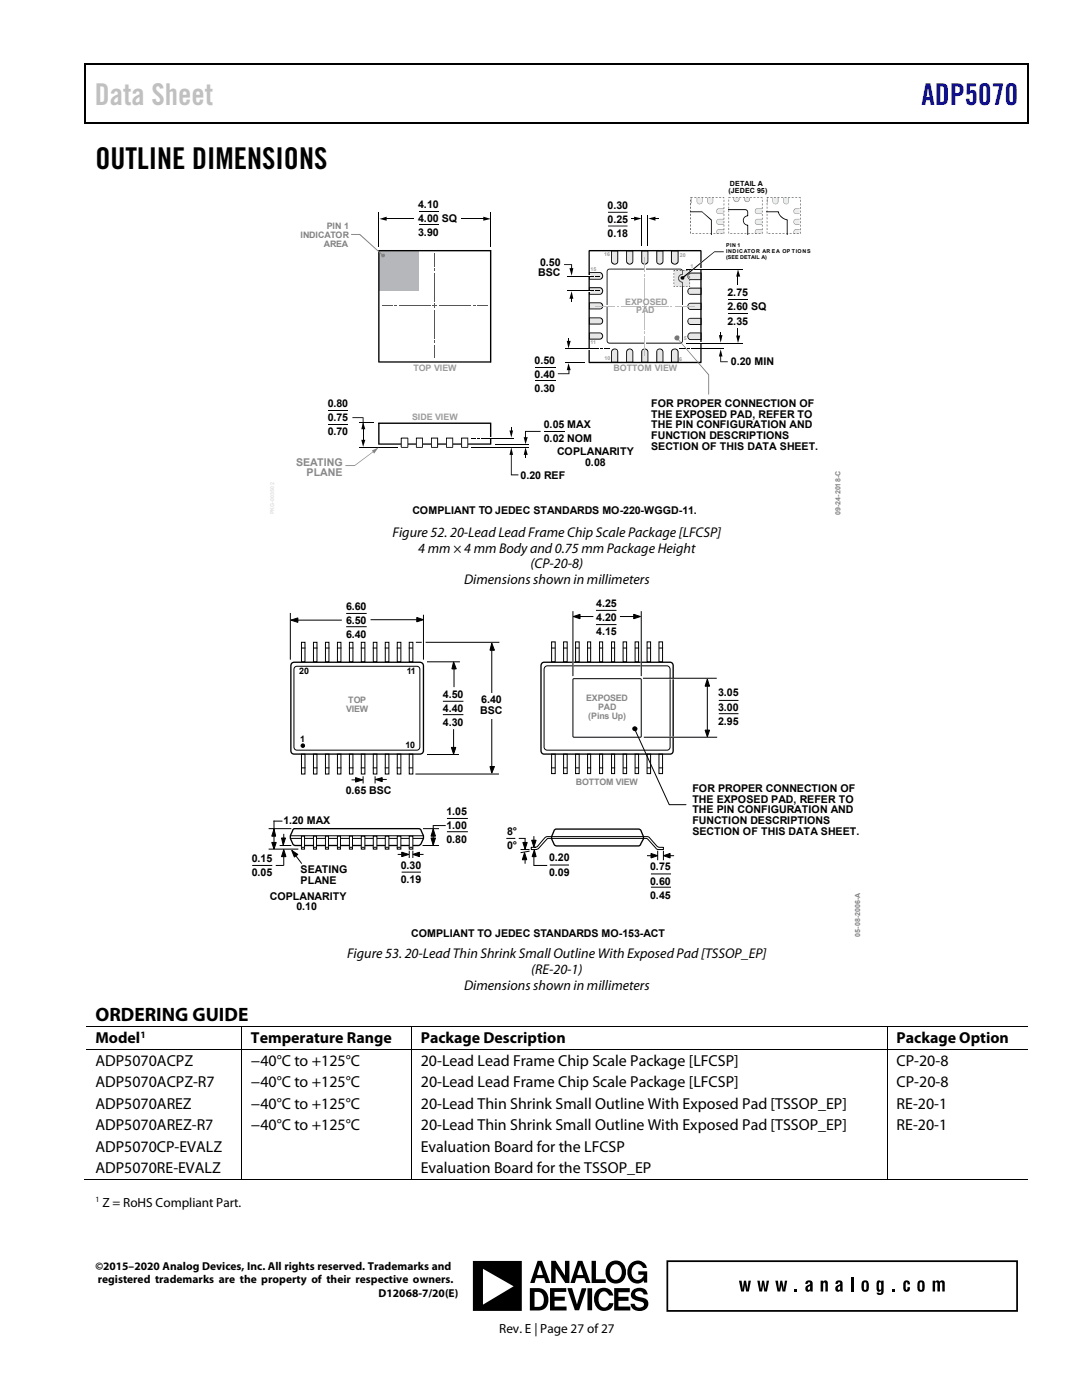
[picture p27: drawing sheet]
<svg xmlns="http://www.w3.org/2000/svg" width="216mm" height="279mm" viewBox="0 0 216 279" stroke-linecap="round" stroke-linejoin="round" font-family="sans-serif">
<defs><g id="words">
<text font-size="6" fill="#c0c0c0" x="18.9" y="21">Data Sheet</text>
<text font-size="6" fill="#00f" x="183.9" y="21">ADP5070</text>
<text font-size="6" x="19" y="33.6">OUTLINE DIMENSIONS</text>
<text font-size="3.9" x="19" y="203.9">ORDERING GUIDE</text>
<g font-size="3.2">
<text x="19" y="208.2">Model</text>
<text x="50.1" y="208.2">Temperature Range</text>
<text x="84" y="208.2">Package Description</text>
<text x="178.9" y="208.2">Package Option</text>
<text x="19" y="212.7">ADP5070ACPZ</text>
<text x="50.1" y="212.7">−40°C to +125°C</text>
<text x="84" y="212.7">20-Lead Lead Frame Chip Scale Package [LFCSP]</text>
<text x="178.9" y="212.7">CP-20-8</text>
<text x="19" y="217">ADP5070ACPZ-R7</text>
<text x="19" y="221.3">ADP5070AREZ</text>
<text x="50.1" y="217">−40°C to +125°C</text>
<text x="50.1" y="221.3">−40°C to +125°C</text>
<text x="84" y="217">20-Lead Lead Frame Chip Scale Package [LFCSP]</text>
<text x="84" y="221.3">20-Lead Thin Shrink Small Outline With Exposed Pad [TSSOP_EP]</text>
<text x="178.9" y="217">CP-20-8</text>
<text x="178.9" y="221.3">RE-20-1</text>
<text x="19" y="225.6">ADP5070AREZ-R7</text>
<text x="50.1" y="225.6">−40°C to +125°C</text>
<text x="84" y="225.6">20-Lead Thin Shrink Small Outline With Exposed Pad [TSSOP_EP]</text>
<text x="178.9" y="225.6">RE-20-1</text>
<text x="19" y="229.9">ADP5070CP-EVALZ</text>
<text x="84" y="229.9">Evaluation Board for the LFCSP</text>
<text x="19" y="234.2">ADP5070RE-EVALZ</text>
<text x="83.9" y="234.2">Evaluation Board for the TSSOP_EP</text>
</g>
<g font-size="2.8">
<text x="78.3" y="107.1">Figure 52. 20-Lead Lead Frame Chip Scale Package [LFCSP]</text>
<text x="83.4" y="110.3">4 mm × 4 mm Body and 0.75 mm Package Height</text>
<text x="105.9" y="113.4">(CP-20-8)</text>
<text x="92.6" y="116.6">Dimensions shown in millimeters</text>
<text x="69.3" y="191.2">Figure 53. 20-Lead Thin Shrink Small Outline With Exposed Pad [TSSOP_EP]</text>
<text x="92.6" y="197.6">Dimensions shown in millimeters</text>
<text x="106" y="194.4">(RE-20-1)</text>
</g>
<g font-size="2.6">
<text x="20.4" y="240.8">Z = RoHS Compliant Part.</text>
<text x="99.6" y="266">Rev. E | Page 27 of 27</text>
</g>
<g font-size="2.3">
<text x="19" y="253.5">©2015–2020 Analog Devices, Inc. All rights reserved. Trademarks and</text>
<text x="19.5" y="256.1">registered trademarks are the property of their respective owners.</text>
<text x="75.5" y="258.8">D12068-7/20(E)</text>
</g>
<g font-size="2.1">
<text x="83.4" y="41.4">4.10</text>
<text x="121.2" y="41.6">0.30</text>
<text x="83.4" y="44.3">4.00 SQ</text>
<text x="83.4" y="47.1">3.90</text>
<text x="121.2" y="44.5">0.25</text>
<text x="121.2" y="47.3">0.18</text>
<text x="107.8" y="53">0.50</text>
<text x="107.4" y="55.2">BSC</text>
<text x="145.2" y="59.1">2.75</text>
<text x="145.2" y="62">2.60 SQ</text>
<text x="145.2" y="64.8">2.35</text>
<text x="106.7" y="72.6">0.50</text>
<text x="106.7" y="75.4">0.40</text>
<text x="145.9" y="72.8">0.20 MIN</text>
<text x="65.4" y="81.2">0.80</text>
<text x="106.7" y="78.2">0.30</text>
<text x="129.9" y="81.2">FOR PROPER CONNECTION OF</text>
<text x="129.9" y="83.4">THE EXPOSED PAD, REFER TO</text>
<text x="65.4" y="84.1">0.75</text>
<text x="65.4" y="86.9">0.70</text>
<text x="108.5" y="85.4">0.05 MAX</text>
<text x="108.5" y="88.3">0.02 NOM</text>
<text x="129.9" y="85.5">THE PIN CONFIGURATION AND</text>
<text x="129.9" y="87.6">FUNCTION DESCRIPTIONS</text>
<text x="129.9" y="89.7">SECTION OF THIS DATA SHEET.</text>
<text x="103.9" y="95.5">0.20 REF</text>
<text x="111.2" y="90.8">COPLANARITY</text>
<text x="116.8" y="92.9">0.08</text>
<text x="82.3" y="102.6">COMPLIANT TO JEDEC STANDARDS MO-220-WGGD-11.</text>
<text x="69" y="121.7">6.60</text>
<text x="69" y="124.5">6.50</text>
<text x="119" y="121.1">4.25</text>
<text x="119" y="124">4.20</text>
<text x="69" y="127.4">6.40</text>
<text x="119" y="126.8">4.15</text>
<text x="88.4" y="139.3">4.50</text>
<text x="88.4" y="142.1">4.40</text>
<text x="95.8" y="142.5">BSC</text>
<text x="96" y="140.3">6.40</text>
<text x="143.3" y="139">3.05</text>
<text x="143.3" y="141.8">3.00</text>
<text x="88.4" y="144.9">4.30</text>
<text x="143.3" y="144.6">2.95</text>
<text x="69" y="158.4">0.65 BSC</text>
<text x="138.2" y="158.1">FOR PROPER CONNECTION OF</text>
<text x="138.2" y="160.2">THE EXPOSED PAD, REFER TO</text>
<text x="56.5" y="164.4">1.20 MAX</text>
<text x="89.1" y="162.6">1.05</text>
<text x="89.1" y="165.4">1.00</text>
<text x="101.2" y="166.7">8°</text>
<text x="138.2" y="162.3">THE PIN CONFIGURATION AND</text>
<text x="138.2" y="164.4">FUNCTION DESCRIPTIONS</text>
<text x="138.2" y="166.6">SECTION OF THIS DATA SHEET.</text>
<text x="50.2" y="172.1">0.15</text>
<text x="80" y="173.4">0.30</text>
<text x="89.1" y="168.2">0.80</text>
<text x="101.2" y="169.5">0°</text>
<text x="109.6" y="171.9">0.20</text>
<text x="129.8" y="173.7">0.75</text>
<text x="50.2" y="174.9">0.05</text>
<text x="53.8" y="179.6">COPLANARITY</text>
<text x="60" y="174.3">SEATING</text>
<text x="60" y="176.4">PLANE</text>
<text x="80" y="176.2">0.19</text>
<text x="109.6" y="174.7">0.09</text>
<text x="129.8" y="176.6">0.60</text>
<text x="129.8" y="179.4">0.45</text>
<text x="59.1" y="181.7">0.10</text>
<text x="82" y="187">COMPLIANT TO JEDEC STANDARDS MO-153-ACT</text>
</g>
<g font-size="2.1" fill="#86888b">
<text x="59.1" y="93">SEATING</text>
<text x="61.2" y="95.1">PLANE</text>
</g>
<text font-size="1.9" x="28" y="207.2">1</text>
<g font-size="1.8" fill="#808385">
<text x="60" y="47.6">INDICATOR</text>
<text x="65.2" y="45.8">PIN 1</text>
<text x="64.6" y="49.3">AREA</text>
</g>
<g font-size="1.8" fill="#9a9c9e">
<text x="124.8" y="60.9">EXPOSED</text>
<text x="127" y="62.4">PAD</text>
<text x="82.5" y="74">TOP VIEW</text>
<text x="122.4" y="74.1">BOTTOM VIEW</text>
<text x="82.2" y="83.8">SIDE VIEW</text>
</g>
<g font-size="1.8">
<text x="59.7" y="134.6">20</text>
<text x="81.2" y="134.5">11</text>
<text x="59.9" y="148.1">1</text>
<text x="80.9" y="149.3">10</text>
</g>
<g font-size="1.8" fill="#888">
<text x="69.1" y="142.1">VIEW</text>
<text x="69.5" y="140.3">TOP</text>
<text x="117" y="140">EXPOSED</text>
<text x="117.4" y="143.5">(Pins Up)</text>
<text x="119.4" y="141.7">PAD</text>
<text x="114.9" y="156.6">BOTTOM VIEW</text>
</g>
<text font-size="1.6" x="19" y="239.9">1</text>
<g font-size="1.4">
<text x="145.4" y="38.6">(JEDEC 95)</text>
<text x="145.6" y="37.2">DETAIL A</text>
</g>
<g font-size="1.4" fill="#808385">
<text x="167.7" y="102.7" transform="rotate(-90 167.7 102.7)">09-24-2018-C</text>
<text x="171.6" y="186.9" transform="rotate(-90 171.6 186.9)">05-08-2006-A</text>
</g>
<g font-size="1.1" fill="#9a9c9e">
<text x="120.5" y="51.1">16</text>
<text x="135.6" y="51.2">20</text>
<text x="137.8" y="53.4">1</text>
<text x="117.8" y="54.2">15</text>
<text x="117.8" y="68.7">11</text>
<text x="120.6" y="71.9">10</text>
<text x="136.5" y="67.9">5</text>
<text x="135.5" y="72.1">6</text>
</g>
<g font-size="1.1">
<text x="144.9" y="49.2">PIN 1</text>
<text x="144.9" y="50.5">INDICATOR AR EA OP TIONS</text>
<text x="144.9" y="51.7">(SEE DETAIL A)</text>
</g>
</g></defs>
<g fill="#000">
<path d="M16.9 12.7h.2v1h-.2zM205.1 12.7h.2v1h-.2zM205.1 12.7h.2v.3h-.2zM82.3 24.4h.2v.3h-.2zM205.1 24.4h.2v.3h-.2zM121.1 53.9l.5-.3h14.1a.83 .83 0 0 1 .5 1.2 .7 .7 0 0 0-.7 .8h-.1a.64 .64 0 0 1 .8-.8l-.1-.8-.4-.2h-14.3l-.2 .3 .1 14.1 .3 .2 14.3-.1 .2-.3 .1-11.6a.79 .79 0 0 1-.9-.8h.2a.84 .84 0 0 0 .7 .7l.1 11.7a.82 .82 0 0 1-1.1 .6h-13.6l-.5-.3z"/>
<path d="M121.3 42.3v.2h3.9v-.2zM121.3 45v.2h3.9v-.2z"/>
</g>
<path d="M16.9 12.8h188.2M17 13.7v11M205.2 13.7v11M205.1 24.5h-188.2" fill="none" stroke="#000" stroke-width=".25"/>
<path d="M106.8 73.3h4.1M106.8 76h4.1" fill="none" stroke="#000" stroke-width=".2"/>
<path d="M75.7 50.1h8v7.9h-8z" fill="#b5b7b9"/>
<g fill="none" stroke="#000" stroke-width=".2">
<path d="M75.5 42.4v6.9M83.6 42.2h4M83.6 44.8h4M97.9 42.4v6.9M145.3 59.8h4M112.8 72.3h4M145.3 62.5h4M65.6 81.9h3.8M65.6 84.8h3.8M71.6 89.3h7.7M94 89.3h11.5M98.8 88.7h6.7"/>
<path d="M108.6 86.1h4"/>
</g>
<g fill="#000">
<path d="M113.6 53.5h.8l-.3 1.5zM112.5 52.7h1.7v1.1h-.2v-.9h-1.5zM114.1 58.1l.3 1.5h-.8zM113.1 68h.8l-.5 1.6zM113.3 67.4h.2v.9h-.2zM111.3 74.5h2.1v-.9h.2v1.1h-2.3zM113.4 72.5l.5 1.4h-.8zM114 59.4h.2v.8h-.2zM75.5 84.3h22.4l.1 .1v4.3l-22.5 .1v-4.4v.2v-.2h.2v4.1h22.1v-3.9h-22.3zM101.7 85.9h.7l-.4 1.4zM101.9 85.2h.2v1.1h-.2zM102 89.3l.4 1.5h-.7z"/>
<path d="M101.9 90.5h.2v4.2h1.3v.2h-1.5zM104.5 87.2h.8l-.4 1.5zM104.8 90.4h.1v.9h-.1zM104.9 89.3l.4 1.5h-.8zM104.8 86h3.1v.2h-3v1.3h-.1z"/>
</g>
<g fill="#010101">
<path d="M147.2 54.9h.1v2h-.1z"/>
<path d="M147.3 53.8l.4 1.4h-.8z"/>
<path d="M147.2 65.5h.1v1.7h-.1z"/>
<path d="M146.9 67h.8l-.4 1.5z"/>
</g>
<path d="M72.1 87.8h.8l-.4 1.4zM70.3 83.3h2.2v2.2h-.1v-2.1h-2.1zM72.5 84.2l.4 1.5h-.8z" fill="#000"/>
<path d="M72.5 85.4v2.7" fill="none" stroke="#000" stroke-width=".2"/>
<path d="M92 43.7h4.7" fill="none" stroke="#010101" stroke-width=".2"/>
<path d="M96.4 43.2l1.5 .5-1.5 .3z" fill="#010101"/>
<path d="M76.9 43.7h5.6" fill="none" stroke="#010101" stroke-width=".2"/>
<path d="M75.7 43.7l1.5-.5v.8z" fill="#010101"/>
<path d="M75.5 50l22.5-.1v22.4l-.1-.2v.2h-.1v-22.1h-22.1v21.9h22.2l.1 .3h-22.5z" fill="#000"/>
<path d="M128.6 62.2h.2v.4h-.2z" fill="#fff"/>
<path d="M128 42.9v6.2M129.3 42.9v6.2" fill="none" stroke="#000" stroke-width=".2"/>
<path d="M125.8 43.5h1v.2h-1zM126.5 43.2l1.5 .4-1.5 .4zM130.5 43.5h1v.2h-1zM129.4 43.6l1.4-.4v.8z" fill="#000"/>
<g fill="#58595b">
<path d="M86.7 60.5l.1 .9z"/>
<path d="M86.3 61h.9z"/>
<path d="M86.7 67.9l.1 .6z"/>
</g>
<path d="M86.7 68.9v2.6" fill="none" stroke="#58595b" stroke-width=".2"/>
<path d="M86.7 53.6l.1 .5z" fill="#58595b"/>
<path d="M86.7 50.5v2.7M79.6 61h6.4" fill="none" stroke="#58595b" stroke-width=".2"/>
<path d="M78.7 61h.5z" fill="#58595b"/>
<path d="M76.3 61h2M87.7 61h6.3" fill="none" stroke="#58595b" stroke-width=".2"/>
<path d="M94.4 61h.4z" fill="#58595b"/>
<path d="M86.7 54.5v5.7M86.7 61.9v5.7M95.3 61h2" fill="none" stroke="#58595b" stroke-width=".2"/>
<g fill="#fff">
<path d="M128.5 68.2h.3v.5h-.3z"/>
<path d="M120.9 61h.5v.2h-.5z"/>
<path d="M135.9 61h.6v.2h-.6z"/>
</g>
<path d="M71.6 84.4h3" fill="none" stroke="#000" stroke-width=".2"/>
<path d="M97.6 87.2h.5v.3h-.5z" fill="#fff"/>
<path d="M96.1 87.4h6.5" fill="none" stroke="#000" stroke-width=".2"/>
<path d="M94 87.3h.9v.2h-.9zM95.3 87.3h.5v.2h-.5z" fill="#000"/>
<path d="M139.6 69.6h.4v.2h-.4z" fill="#fff"/>
<path d="M138 69.6h6.4" fill="none" stroke="#000" stroke-width=".2"/>
<path d="M135.6 69.6h1.2v.1h-1.2zM137.2 69.6h.5v.1h-.5zM143.4 66.9h.8l-.4 1.5zM143.7 66.3h.2v.9h-.2zM143.8 69.7l.4 1.4h-.8zM143.7 70.9h.2v1.2h1.3v.2h-1.5z" fill="#000"/>
<path d="M122.2 69.8a.63 .63 0 0 1 .7-.1 .63 .63 0 0 1 .4 .6v2h-1.3v-2z" fill="#e6e7e8"/>
<path d="M122.2 69.7a.63 .63 0 0 1 .7-.2 .63 .63 0 0 1 .4 .8h-.1a.58 .58 0 0 0-.8-.5 .58 .58 0 0 0-.3 .9v1.5h1.1v-1.9h.2v2.1h-1.5v-2.1z" fill="#000"/>
<path d="M125.2 69.8a.63 .63 0 0 1 .7-.1 .63 .63 0 0 1 .4 .6v2h-1.3v-2z" fill="#e6e7e8"/>
<path d="M125.2 69.7a.63 .63 0 0 1 .7-.1 .63 .63 0 0 1 .4 .7 .63 .63 0 0 0-.9-.5 .63 .63 0 0 0-.3 .9v1.5h1.1v-1.9h.2v2.1h-1.5v-2.1z" fill="#000"/>
<path d="M128.2 69.8a.63 .63 0 0 1 .7-.1 .63 .63 0 0 1 .4 .6v2h-1.3v-2z" fill="#e6e7e8"/>
<path d="M128.1 69.7a.65 .65 0 0 1 .8-.1 .65 .65 0 0 1 .4 .7 .62 .62 0 0 0-.8-.5 .62 .62 0 0 0-.4 .9v1.5h1.1v-1.9h.2v2.1h-1.4v-2.1z" fill="#000"/>
<path d="M131.2 69.8a.62 .62 0 0 1 .7-.1 .62 .62 0 0 1 .4 .6v2h-1.2v-2z" fill="#e6e7e8"/>
<path d="M131.2 69.7a.65 .65 0 0 1 .7-.2 .65 .65 0 0 1 .4 .8 .62 .62 0 0 0-.8-.5 .62 .62 0 0 0-.4 .9v1.5h1.1v-1.9h.2v2.1h-1.4v-2.1z" fill="#000"/>
<path d="M134.2 69.8a.64 .64 0 0 1 .7-.1 .64 .64 0 0 1 .4 .6v2h-1.3v-2z" fill="#e6e7e8"/>
<path d="M134.1 69.7a.77 .77 0 0 1 .8-.1 .77 .77 0 0 1 .5 .7h-.1a.65 .65 0 0 0-.9-.5 .65 .65 0 0 0-.3 .9v1.5h1.1v-1.9h.2v2.1h-1.5v-2.1z" fill="#000"/>
<path d="M122 50.1h1.3v2.1a.63 .63 0 0 1-.6 .5 .63 .63 0 0 1-.7-.5z" fill="#e6e7e8"/>
<path d="M121.9 50h1.5v2.2h-.2v-2h-1.1v2a.55 .55 0 0 0 .5 .4 .55 .55 0 0 0 .6-.4h.2a.75 .75 0 0 1-1 .6 .75 .75 0 0 1-.5-1.1z" fill="#000"/>
<path d="M125 50.1h1.3v2.1a.63 .63 0 0 1-.6 .5 .63 .63 0 0 1-.7-.5z" fill="#e6e7e8"/>
<path d="M124.9 50h1.5v2.2h-.2v-2h-1.1v2a.61 .61 0 0 0 .6 .4 .61 .61 0 0 0 .6-.4h.1a.75 .75 0 0 1-1 .6 .75 .75 0 0 1-.5-1.1z" fill="#000"/>
<path d="M128 50.1h1.3v2.1a.63 .63 0 0 1-.6 .5 .63 .63 0 0 1-.7-.5z" fill="#e6e7e8"/>
<path d="M128 50h1.4v2.2h-.2v-2h-1.1v2a.59 .59 0 0 0 .6 .4 .59 .59 0 0 0 .6-.4h.1a.76 .76 0 0 1-1 .6 .76 .76 0 0 1-.4-1.1z" fill="#000"/>
<path d="M131.1 50.1h1.2v2.1a.62 .62 0 0 1-.6 .5 .62 .62 0 0 1-.6-.5z" fill="#e6e7e8"/>
<path d="M131 50h1.4v2.2h-.2v-2h-1.1v2a.59 .59 0 0 0 .6 .4 .59 .59 0 0 0 .6-.4h.1a.76 .76 0 0 1-1 .6 .76 .76 0 0 1-.4-1.1z" fill="#000"/>
<path d="M134 50.1h1.3v2.1a.67 .67 0 0 1-.7 .5 .67 .67 0 0 1-.6-.5z" fill="#e6e7e8"/>
<path d="M133.9 50h1.5v2.2h-.2v-2h-1.1v2a.65 .65 0 0 0 .6 .4 .65 .65 0 0 0 .6-.4h.1a.8 .8 0 0 1-1 .6 .8 .8 0 0 1-.5-1.1z" fill="#000"/>
<path d="M117.6 66.4h2.1a.63 .63 0 0 1 .5 .7 .63 .63 0 0 1-.5 .6h-2.1z" fill="#e6e7e8"/>
<path d="M117.5 66.4h2.2v.1h-2v1.1h2a.6 .6 0 0 0 .4-.6 .6 .6 0 0 0-.4-.6 .76 .76 0 0 1 .6 .9 .76 .76 0 0 1-1.1 .5h-1.7z" fill="#000"/>
<path d="M117.6 63.4h2.1a.62 .62 0 0 1 .5 .7 .62 .62 0 0 1-.5 .6h-2.1z" fill="#e6e7e8"/>
<path d="M117.5 63.4h2.2v.1h-2v1.1h2a.59 .59 0 0 0 .5-.6 .59 .59 0 0 0-.5-.6 .76 .76 0 0 1 .6 .9 .76 .76 0 0 1-1.1 .5h-1.7z" fill="#000"/>
<path d="M117.6 60.4h2.1a.62 .62 0 0 1 .5 .6 .62 .62 0 0 1-.5 .7h-2.1z" fill="#e6e7e8"/>
<path d="M117.5 60.3h2.2v.2h-2v1.1h2a.59 .59 0 0 0 .5-.6 .59 .59 0 0 0-.5-.6 .66 .66 0 0 1 .7 .7 .66 .66 0 0 1-.7 .6h-2.2z" fill="#000"/>
<path d="M117.6 57.4h2.1a.68 .68 0 0 1 .5 .7 .68 .68 0 0 1-.5 .6h-2.1z" fill="#e6e7e8"/>
<path d="M117.5 57.3h2.2v.2h-2v1.2h2a.66 .66 0 0 0 .5-.7 .66 .66 0 0 0-.5-.6v-.1a.79 .79 0 0 1 .6 1 .79 .79 0 0 1-1.1 .5h-1.7z" fill="#000"/>
<path d="M117.6 54.4h2.1a.69 .69 0 0 1 .5 .7 .69 .69 0 0 1-.5 .6h-2.1z" fill="#e6e7e8"/>
<path d="M117.5 54.3h2.2v.2h-2v1.1h2a.67 .67 0 0 0 .4-.6 .67 .67 0 0 0-.4-.6v-.1a.79 .79 0 0 1 .6 1 .79 .79 0 0 1-1.1 .5h-1.7z" fill="#000"/>
<path d="M137.4 66.7l.4-.3h2.1v1.4h-2.1a.67 .67 0 0 1-.4-1.1z" fill="#e6e7e8"/>
<path d="M137.3 66.6l.5-.2a.66 .66 0 0 0-.4 .9 .66 .66 0 0 0 .8 .4h1.6v-1.2h-2v-.1h2.2v1.5h-2.2a.77 .77 0 0 1-.5-1.3z" fill="#000"/>
<path d="M137.4 63.7l.4-.2h2.1v1.3h-2.1a.65 .65 0 0 1-.4-1.1z" fill="#e6e7e8"/>
<path d="M137.3 63.6l.5-.1a.61 .61 0 0 0-.4 .8 .61 .61 0 0 0 .8 .4h1.6v-1.1h-2v-.2h2.2v1.5h-2.2a.75 .75 0 0 1-.5-1.3z" fill="#000"/>
<path d="M137.4 60.7l.4-.2h2.1v1.2h-2.1a.64 .64 0 0 1-.4-1z" fill="#e6e7e8"/>
<path d="M137.3 60.6l.5-.1a.62 .62 0 0 0-.4 .8 .62 .62 0 0 0 .8 .4h1.6v-1.1h-2v-.2h2.2v1.4h-2.2a.73 .73 0 0 1-.5-1.2z" fill="#000"/>
<path d="M137.4 57.7l.4-.2h2.1v1.2h-2.1a.64 .64 0 0 1-.4-1z" fill="#e6e7e8"/>
<path d="M137.3 57.6l.5-.2v.1a.64 .64 0 0 0-.5 .5 .64 .64 0 0 0 .3 .6l2.2 .1v-1.1h-2v-.2h2.2v1.4h-2.2a.71 .71 0 0 1-.6-.4 .71 .71 0 0 1 .1-.8z" fill="#000"/>
<path d="M137.4 54.7l.4-.2h2.1v1.3h-2.1a.73 .73 0 0 1-.4-1.1z" fill="#e6e7e8"/>
<path d="M137.3 54.6l.5-.1a.66 .66 0 0 0-.4 .8 .66 .66 0 0 0 .8 .4h1.6v-1.1h-2v-.2h2.2v1.5h-2.2a.78 .78 0 0 1-.5-1.3z" fill="#000"/>
<path d="M80.1 87.4h1.3v1.9h-1.3z" fill="#fff"/>
<path d="M80 87.4h1.5l-.1 2-1.4-.1v-1.9l.1 .1 .1-.1v1.8h1.1v-1.7z" fill="#000"/>
<path d="M83.1 87.4h1.2v1.9h-1.2z" fill="#fff"/>
<path d="M83 87.3h1.4l-.1 2.1-1.3-.1v-1.9l.1 .1 .1-.1v1.8h1v-1.7h-1.1z" fill="#000"/>
<path d="M86.1 87.4h1.2v1.9h-1.2z" fill="#fff"/>
<path d="M86 87.3h1.4l-.1 2.1-1.3-.1v-1.9l.1 .1 .1-.1v1.8h1v-1.7h-1.1z" fill="#000"/>
<path d="M89.1 87.4h1.2v1.9h-1.2z" fill="#fff"/>
<path d="M89 87.3h1.4l-.1 2.1-1.3-.1v-1.9l.1 .1 .1-.1v1.8h1.1v-1.7h-1.2z" fill="#000"/>
<path d="M92.1 87.4h1.2v1.9h-1.2z" fill="#fff"/>
<path d="M117.4 50h22.6v22.4h-.2v-.2l-.1 .2v-22.2h-22v22h22.1v.2h.2l-.1 .1h-22.4zM92 87.3h1.4l-.1 2.1-1.3-.1v-1.9l.1 .1 .1-.1v1.8h1.1v-1.7h-1.2z" fill="#000"/>
<path d="M117.3 54.9h.5v.3h-.5z" fill="#fff"/>
<path d="M118 55h.5v.2h-.5zM118.7 55h1v.2h-1z" fill="#000"/>
<path d="M113.3 55.1h4.6" fill="none" stroke="#000" stroke-width=".2"/>
<path d="M117.3 58h.5v.2h-.5z" fill="#fff"/>
<path d="M118 58h.5v.1h-.5zM118.7 58h1v.1h-1z" fill="#000"/>
<path d="M113.3 58h4.6" fill="none" stroke="#000" stroke-width=".2"/>
<path d="M117.2 69.6h.6v.2h-.6z" fill="#fff"/>
<path d="M112.8 69.6h6.7" fill="none" stroke="#000" stroke-width=".2"/>
<path d="M119.7 69.6h.5v.1h-.5zM120.6 69.6h1.2v.1h-1.2z" fill="#000"/>
<g fill="#fff">
<path d="M136.7 53.7h3.7z"/>
<path d="M136.7 53.6h3.7v.3h-3.7z"/>
</g>
<path d="M137 53.7h11.2" fill="none" stroke="#000" stroke-width=".2"/>
<g fill="#fff">
<path d="M136.7 68.5h3.7z"/>
<path d="M136.7 68.3h3.7v.3h-3.7z"/>
</g>
<path d="M137 68.5h11.2" fill="none" stroke="#000" stroke-width=".2"/>
<path d="M128.5 53.5h.3v.5h-.3z" fill="#fff"/>
<g fill="#bcbec0">
<path d="M128.6 60.7l.1 .9z"/>
<path d="M128.2 61.1l.9 .1z"/>
<path d="M128.6 66.2l.1 .4z"/>
</g>
<path d="M128.6 51.4v2.8M124 61.2h3.8M128.6 67.1v3.8" fill="none" stroke="#bcbec0" stroke-width=".2"/>
<path d="M123.2 61.1l.3 .1z" fill="#bcbec0"/>
<path d="M118.8 61.2h3.8M129.5 61.2h3.8" fill="none" stroke="#bcbec0" stroke-width=".2"/>
<path d="M133.8 61.1l.4 .1z" fill="#bcbec0"/>
<path d="M128.6 62v3.7M134.7 61.2h3.8" fill="none" stroke="#bcbec0" stroke-width=".2"/>
<path d="M128.6 54.7l.1 .5z" fill="#bcbec0"/>
<path d="M128.6 55.6v4.5" fill="none" stroke="#bcbec0" stroke-width=".2"/>
<g fill="#808385">
<path d="M68.9 92.8h1.9l3.8-2.8 .1 .1-3.9 2.9h-1.9z"/>
<path d="M74.2 89.9l1.3-.6-.8 1.2z"/>
</g>
<path d="M134.5 54h1.5l.1 .7a.65 .65 0 0 0-.7 .9 1.11 1.11 0 0 1 .9-.9l-.1-.7h1.5v.4a.75 .75 0 0 0-.5 .7 .75 .75 0 0 0 .5 .7v1.4h-1.4l-.1-.9a.86 .86 0 0 1-.7-.7h-.1a.79 .79 0 0 0 .7 .9v.7h-1.6z" fill="#e5e6e7"/>
<path d="M135.3 55.6a.92 .92 0 0 0 .8 .8v.7h.2l-.1-.8a.83 .83 0 0 1-.7-.7zM136 54l.1 .7a.65 .65 0 0 0-.7 .9h.1a.84 .84 0 0 1 .8-.8v-.7z" fill="#616365"/>
<path d="M137.4 54.8l.3-.2v1l-.3-.2z" fill="#d8d9db"/>
<path d="M137.3 54.7l.4-.3v.2a.59 .59 0 0 0-.4 .5 .59 .59 0 0 0 .4 .6v.1a.74 .74 0 0 1-.4-1.1z" fill="#616365"/>
<g fill="#000">
<path d="M134.4 54h.3l-.2 .2zM134.4 57.1l.1-.1 .2 .2h-.3zM137.4 54h.3v.2zM137.5 57.2l.2-.2v.2h-.3z"/>
<path d="M134.4 54.5l.1 .3zM134.4 55.1l.1 .4zM134.4 55.7l.1 .4zM134.4 56.3l.1 .4z"/>
<path d="M135 57.2h.3zM135.6 57.2h.4zM136.2 57.2h.4zM136.8 57.2h.4z"/>
<path d="M136.8 54l.1 .1 .3-.1zM136.2 54l.1 .1 .3-.1zM135.6 54l.1 .1 .3-.1zM135 54v.1h.3v-.1z"/>
<path d="M137.6 56.3l.1 .4zM137.6 55.7l.1 .4zM137.6 55.1l.1 .4zM137.6 54.5l.1 .3z"/>
</g>
<path d="M137.1 54.6l3.4-2.8 .2 .1-3.5 2.9z" fill="#fff"/>
<g fill="#000">
<path d="M136.1 55.4l6.5-5.2h1.8v.1h-1.8l-6.3 5.3z"/>
<circle cx="136.2" cy="55.5" r=".37"/>
</g>
<path d="M158.7 41.7h.9v.9h-.7a.47 .47 0 0 1-.5-.3 .47 .47 0 0 1 .3-.6z" fill="#eceded"/>
<path d="M158.6 41.7h.9a.89 .89 0 0 0-1 .2 .49 .49 0 0 0 0 .6 .49 .49 0 0 0 .6 .1l.4 .1a.93 .93 0 0 1-1.2-.5z" fill="#707275"/>
<path d="M158.7 43.8h.9v.9h-.7l-.4-.2-.1-.2z" fill="#eceded"/>
<path d="M158.6 43.8h.9a.97 .97 0 0 0-1 .2l-.1 .3 .3 .4h.9l-.1 .2a.92 .92 0 0 1-1.2-.6z" fill="#707275"/>
<path d="M158.5 46.1l.4-.3h.7v.9h-1l-.2-.3z" fill="#eceded"/>
<path d="M158.5 45.9l.4-.2h.7l-.1 .1a1 1 0 0 0-1 .3v.6a.55 .55 0 0 1 0-.8z" fill="#707275"/>
<path d="M156.4 39.4l1 .1a1.22 1.22 0 0 1-.3 1.1 .53 .53 0 0 1-.6 0 .53 .53 0 0 1-.1-.6z" fill="#eceded"/>
<path d="M156.3 39.4l.1 .1a1.05 1.05 0 0 0 .2 1.1 .5 .5 0 0 0 .6 0 .5 .5 0 0 0 .2-.6v-.5a.99 .99 0 0 1-.5 1.3l-.5-.3z" fill="#707275"/>
<path d="M154.2 39.4h1v1.1a.54 .54 0 0 1-.9 0z" fill="#eceded"/>
<path d="M154.2 39.4v.1a1.11 1.11 0 0 0 .3 1.1l.3 .1 .4-.2v-1.1l.1 .1a.99 .99 0 0 1-.5 1.3 .61 .61 0 0 1-.6-.8z" fill="#707275"/>
<path d="M153 39.4v1.1z" fill="#eceded"/>
<path d="M153.1 39.4l.1 .8-.2 .5z" fill="#707275"/>
<path d="M153 42.2l2.4 .1a2.52 2.52 0 0 0 1.8 1.6v2.9h-.2l.1-2.9a1.73 1.73 0 0 1-1.9-1.5l.1-.1-2.3 .1z" fill="#000"/>
<path d="M143.3 41.7h1.1v.9a1.34 1.34 0 0 1-1.3-.2l-.1-.2z" fill="#eceded"/>
<path d="M143.2 41.7l1.2-.1-1 .1a.51 .51 0 0 0-.4 .6 .51 .51 0 0 0 .7 .3l.7 .1a1.37 1.37 0 0 1-1.4-.3l-.1-.2z" fill="#707275"/>
<path d="M143.3 43.8h1.1v.9a1.34 1.34 0 0 1-1.3-.2l-.1-.2z" fill="#eceded"/>
<path d="M143.2 43.8h1.2a1.21 1.21 0 0 0-1.3 .2l-.1 .3 .3 .4h1.1v.2a1.32 1.32 0 0 1-1.4-.3l-.1-.3z" fill="#707275"/>
<path d="M143.1 46.1l.3-.3h1v.9h-1.2l-.2-.3z" fill="#eceded"/>
<path d="M143.1 45.9l.3-.2h1v.1a1.24 1.24 0 0 0-1.3 .3l-.1 .3 .2 .3h-.1a.54 .54 0 0 1 0-.8z" fill="#707275"/>
<path d="M141.2 39.4l1 .1a1.03 1.03 0 0 1-.3 1.1 .5 .5 0 0 1-.5 0 .5 .5 0 0 1-.2-.6z" fill="#eceded"/>
<path d="M141.1 39.4h.1v.8a.5 .5 0 0 0 .7 .5 .5 .5 0 0 0 .3-.7l.1-.5a1.13 1.13 0 0 1-.3 1.2 .6 .6 0 0 1-.7-.1 .6 .6 0 0 1-.2-.6z" fill="#707275"/>
<path d="M139.1 39.4l1 .1a1.05 1.05 0 0 1-.3 1.1 .5 .5 0 0 1-.6 0 .5 .5 0 0 1-.1-.6z" fill="#eceded"/>
<path d="M139 39.4l.1 .1a1.22 1.22 0 0 0 .2 1.1 .53 .53 0 0 0 .6 0 .53 .53 0 0 0 .2-.6l.1-.5a1.16 1.16 0 0 1-.3 1.2 .6 .6 0 0 1-.7-.1 .6 .6 0 0 1-.2-.6z" fill="#707275"/>
<path d="M137.8 39.4h.2v.3v.5l-.2 .3z" fill="#eceded"/>
<path d="M138 39.4v.8l-.2 .5 .2-.5z" fill="#707275"/>
<path d="M137.7 42.2h2.5l1.7 1.6 .1 3h-.1v-2.8l-1.8-1.6h-2.4z" fill="#000"/>
<path d="M150.9 41.7h1.1v.9a1.35 1.35 0 0 1-1.2-.2v-.5z" fill="#eceded"/>
<path d="M150.8 41.7l.4-.1 .8 .1a1.1 1.1 0 0 0-1.2 .2 .51 .51 0 0 0 0 .6 .51 .51 0 0 0 .6 .1l.6 .1a1.37 1.37 0 0 1-1.3-.3z" fill="#707275"/>
<path d="M150.9 43.8h1.1v.9a1.35 1.35 0 0 1-1.2-.2v-.5z" fill="#eceded"/>
<path d="M150.8 43.9l.4-.2 .8 .1a1.21 1.21 0 0 0-1.2 .2l-.1 .3a.5 .5 0 0 0 .7 .4h.6v.2a1.31 1.31 0 0 1-1.3-.3z" fill="#707275"/>
<path d="M150.9 45.9l1.1-.1v.9h-1.2l-.1-.3z" fill="#eceded"/>
<path d="M150.8 45.9l.4-.2h.8v.1a1.24 1.24 0 0 0-1.2 .3l-.1 .6-.1-.3z" fill="#707275"/>
<path d="M145.4 41.7h3.3a.66 .66 0 0 1 .6 .9v.5a.94 .94 0 0 0-.9 .9 .94 .94 0 0 0 .9 1v1.8h-.2l.1-1.9a.93 .93 0 0 1-1-.9 .93 .93 0 0 1 1-.9l-.1-1-.2-.1-3.5-.1z" fill="#000"/>
<path d="M148.6 39.4l1 .1a.57 .57 0 0 1-.5 .7l-.4-.2z" fill="#eaeaeb"/>
<path d="M148.5 39.4l.1 .1a.55 .55 0 0 0 .1 .6 .55 .55 0 0 0 .6 .1l.3-.4v-.4a.61 .61 0 0 1-.6 .9 .61 .61 0 0 1-.5-.9z" fill="#5c5d60"/>
<path d="M146.5 39.4l.9 .1a.57 .57 0 0 1-.4 .7l-.5-.2z" fill="#eaeaeb"/>
<path d="M146.4 39.4l.1 .1a.56 .56 0 0 0 .1 .6 .56 .56 0 0 0 .6 .1l.2-.8a.61 .61 0 0 1-.5 1 .61 .61 0 0 1-.5-1z" fill="#5c5d60"/>
<g fill="#000">
<path d="M137.8 39.4l.1 .1 .3-.2zM137.8 39.9v.3h.1v-.4zM137.8 40.6v.4h.1v-.5zM137.8 41.3v.4h.1v-.5zM137.8 42v.4h.1v-.5zM137.8 42.7v.4h.1v-.5zM137.9 43.3l-.1 .5h.1zM137.8 44.1v.4h.1v-.5zM137.9 44.7l-.1 .5h.1zM137.8 45.6v.3h.1v-.4zM137.8 46.2v.4h.1v-.4zM138 46.7l.5-.1zM138.8 46.7l.4-.1zM139.6 46.6l-.1 .1h.4zM140.2 46.7l.4-.1zM141 46.6l-.1 .1h.4zM141.6 46.7l.4-.1zM142.4 46.6l-.1 .1h.4zM143.1 46.6l-.1 .1h.4zM143.8 46.6l-.1 .1h.5zM144.4 46.2v.5zM144.4 45.6v.4zM144.4 44.9v.4zM144.4 44.1v.5zM144.4 43.4v.5zM144.4 42.7v.5zM144.4 42v.5zM144.4 41.3v.4zM144.4 40.6v.4zM144.4 39.9v.4zM144.3 39.3l-.1 .1h.2v.2l.1-.2zM143.4 39.4l.5-.1zM142.8 39.3l-.1 .1h.5zM142.1 39.3l-.1 .1h.5zM141.3 39.4l.5-.1zM140.6 39.4l.5-.1zM140 39.3l-.1 .1h.5zM139.2 39.4l.4-.1zM138.6 39.3l-.1 .1h.4z"/>
<path d="M145.4 39.3v.2l.4-.1zM145.4 39.8l.1 .4zM145.4 40.5l.1 .5zM145.4 41.2l.1 .5zM145.4 41.9l.1 .5zM145.4 42.6l.1 .5zM145.4 43.3l.1 .5zM145.4 44l.1 .5zM145.4 44.7l.1 .5zM145.4 45.5l.1 .4zM145.4 46.2l.1 .4zM145.7 46.7l.4-.1zM146.4 46.7l.4-.1zM147.1 46.7l.4-.1zM147.8 46.7l.4-.1zM148.6 46.6l-.1 .1h.4zM149.2 46.7l.4-.1zM149.9 46.7l.4-.1zM150.7 46.6l-.1 .1h.5zM151.3 46.7l.5-.1zM152 46.2v.5zM152 45.6v.4zM152 44.9v.4zM152 44.1v.5zM152 43.4v.5zM152 42.7v.5zM152 42v.5zM152 41.3v.4zM152 40.6v.4zM152 39.9v.4zM151.8 39.3l.2 .1v.2l.1-.1-.1-.2zM151.1 39.3l.4 .1zM150.3 39.3l.5 .1zM149.6 39.3l.5 .1zM148.9 39.3l.5 .1zM148.2 39.3l.5 .1zM147.5 39.3l.5 .1zM146.8 39.3l.5 .1zM146.1 39.3l.5 .1z"/>
<path d="M153 39.3v.2l.5-.1zM153 39.8l.1 .4zM153 40.5l.1 .5zM153 41.2l.1 .5zM153 41.9l.1 .5zM153 42.6l.1 .5zM153 43.3l.1 .5zM153 44l.1 .5zM153 44.7l.1 .5zM153 45.5l.1 .4zM153 46.2l.1 .4zM153.3 46.7l.4-.1zM154 46.7l.4-.1zM154.7 46.7l.4-.1zM155.4 46.7l.5-.1zM156.2 46.6l-.1 .1h.4zM156.9 46.6l-.1 .1h.5zM157.6 46.6l-.1 .1h.5zM158.3 46.6l-.1 .1h.5zM159 46.6l-.1 .1h.5zM159.7 46.2v.5zM159.7 45.6v.4zM159.7 44.9v.4zM159.7 44.1v.5zM159.7 43.4v.5zM159.7 42.7v.5zM159.7 42v.5zM159.7 41.3v.4zM159.7 40.6v.4zM159.7 39.9v.4zM159.4 39.3l.3 .1v.2v-.1v-.2zM158.7 39.3l.4 .1zM158 39.3l.4 .1zM157.3 39.3l.4 .1zM156.5 39.3l.5 .1zM155.9 39.3l.4 .1zM155.1 39.3l.5 .1zM154.4 39.3l.5 .1zM153.7 39.3l.5 .1z"/>
</g>
<g fill="#77797b">
<path d="M135 67.3l6.5 7.5v3.9h-.2v-3.9l-6.3-7.3z"/>
<circle cx="135.1" cy="67.4" r=".53"/>
</g>
<g fill="#808385">
<path d="M70.1 46.7h1.7l4.7 4.2-.2 .1-4.6-4.1h-1.6z"/>
<circle cx="76.4" cy="51" r=".39"/>
</g>
<g fill="#000" stroke="#000" stroke-width=".2">
<path d="M58 123.8l1.4-.5v.9zM83.2 123.2l1.3 .5-1.3 .4zM90.5 132.1l.5 1.4h-.8zM98.1 128.4l.6 1.4h-.9zM141.1 135.5l.5 1.4h-.9zM71 155.2l1.4 .4-1.4 .5zM74.9 155.6l1.4-.4v.8zM90.1 149.2h.9l-.5 1.3zM97.8 153h.9l-.6 1.3zM140.7 145.7h.9l-.5 1.3z"/>
<circle cx="60.4" cy="148.8" r=".35"/>
</g>
<g fill="none" stroke="#000" stroke-width=".2">
<path d="M57.9 122.4v9.2M59.2 123.8h8.9M69.2 122.4h3.9M69.2 125.1h3.9M74 123.7h9.8M83.1 128.2h1M84.5 122.8v8.8M85 128.2h14.5M85.3 132.1h6.4M88.5 140h3.9M90.6 133.1v3.9M98.1 128.9v9.3"/>
<path d="M114.4 135.5h13.5v11.6h-13.5zM141.1 137v8.9M70.3 155.6h1.4M72.5 155v1.3M74.8 155v1.3M75.7 155.6h1.4M83 154.5h16.5M85.3 150.6h6.2M88.5 142.6h3.9M90.5 145.6v4.6M98.1 143.6v9.6M53.7 169.5h5.7"/>
<path d="M53.7 165.4h4.3M55.1 172.7h1.4M55.9 168.7h2.1M56.6 166.5v1.4M56.6 170.5v2.1M58 167.3h26.4M58 166.8h26.4"/>
</g>
<path d="M58.5 165.5l.3-.1h24.6a.54 .54 0 0 1 .7 .4 1.93 1.93 0 0 1 0 2.5l-.2 .3-.5 .1h-24.7a1.99 1.99 0 0 1-.3-2.9z" fill="none" stroke="#000" stroke-width=".27"/>
<path d="M60.2 166.9h.6v2.6h-.6z" fill="#fff" stroke="#000" stroke-width=".2"/>
<path d="M60.2 169.1h.5z" fill="#fff"/>
<path d="M60.2 169.1h.5" fill="none" stroke="#000" stroke-width=".2"/>
<path d="M62.5 166.9h.7v2.6h-.7z" fill="#fff" stroke="#000" stroke-width=".2"/>
<path d="M62.5 169.1h.6z" fill="#fff"/>
<path d="M62.5 169.1h.6" fill="none" stroke="#000" stroke-width=".2"/>
<path d="M64.9 166.9h.7v2.6h-.7z" fill="#fff" stroke="#000" stroke-width=".2"/>
<path d="M64.9 169.1h.7z" fill="#fff"/>
<path d="M64.9 169.1h.7" fill="none" stroke="#000" stroke-width=".2"/>
<path d="M67.3 166.9h.6v2.6h-.6z" fill="#fff" stroke="#000" stroke-width=".2"/>
<path d="M67.3 169.1h.6z" fill="#fff"/>
<path d="M67.3 169.1h.6" fill="none" stroke="#000" stroke-width=".2"/>
<path d="M69.7 166.9h.6v2.6h-.6z" fill="#fff" stroke="#000" stroke-width=".2"/>
<path d="M69.7 169.1h.6z" fill="#fff"/>
<path d="M69.7 169.1h.6" fill="none" stroke="#000" stroke-width=".2"/>
<path d="M72.1 166.9h.7v2.6h-.7z" fill="#fff" stroke="#000" stroke-width=".2"/>
<path d="M72.1 169.1h.6z" fill="#fff"/>
<path d="M72.1 169.1h.6" fill="none" stroke="#000" stroke-width=".2"/>
<path d="M74.5 166.9h.7v2.6h-.7z" fill="#fff" stroke="#000" stroke-width=".2"/>
<path d="M74.5 169.1h.6z" fill="#fff"/>
<path d="M74.5 169.1h.6" fill="none" stroke="#000" stroke-width=".2"/>
<path d="M76.9 166.9h.7v2.6h-.7z" fill="#fff" stroke="#000" stroke-width=".2"/>
<path d="M76.9 169.1h.6z" fill="#fff"/>
<path d="M76.9 169.1h.6" fill="none" stroke="#000" stroke-width=".2"/>
<path d="M79.3 166.9h.7v2.6h-.7z" fill="#fff" stroke="#000" stroke-width=".2"/>
<path d="M79.3 169.1h.6z" fill="#fff"/>
<path d="M79.3 169.1h.6" fill="none" stroke="#000" stroke-width=".2"/>
<path d="M81.7 166.9h.7v2.6h-.7z" fill="#fff" stroke="#000" stroke-width=".2"/>
<path d="M81.7 169.1h.6z" fill="#fff"/>
<g fill="none" stroke="#000" stroke-width=".2">
<path d="M58.8 133.1l.5-.1h22.8a1.55 1.55 0 0 1 1.6 .3l.1 14.7a1.67 1.67 0 0 1-.4 1.7h-23.2a1.35 1.35 0 0 1-1.5-.4v-15.7zM60.2 128.2h.7v3.9h-.7zM60.2 129.3h.7M62.5 128.2h.7v3.9h-.7zM62.6 129.3h.6M64.9 128.2h.7v3.9h-.7zM65 129.3h.6M67.3 128.2h.7v3.9h-.7zM67.3 129.3h.7M69.7 128.2h.7v3.9h-.7zM69.7 129.3h.7M72.1 128.2h.7v3.9h-.7z"/>
<path d="M72.1 129.3h.6M74.5 128.2h.7v3.9h-.7zM74.5 129.3h.6M76.9 128.2h.7v3.9h-.7zM76.9 129.3h.6M79.3 128.2h.7v3.9h-.7zM79.3 129.3h.6M81.7 128.2h.7v3.9h-.7zM81.7 129.3h.6M108.7 133.1l.5-.2h23.4a.9 .9 0 0 1 1.1 .7v14.4a1.64 1.64 0 0 1-.4 1.7h-23.2a1.4 1.4 0 0 1-1.5-.4v-15.7zM110.1 128.1h.7v4h-.7zM110.1 129.3h.6"/>
<path d="M112.5 128.1h.7v4h-.7zM112.5 129.3h.6M114.3 122.1v12.7M114.9 128.1h.7v4h-.7zM114.9 129.3h.6M114.9 123h3.4M117.2 128.1h.7v4h-.7zM117.2 129.3h.7M119 121.8h3.9M119 124.7h3.9M119.6 128.1h.6v4h-.6zM119.6 129.3h.6"/>
<path d="M122 128.1h.6v4h-.6zM122 129.3h.6M123.8 123h3.5M124.3 128.1h.7v4h-.7zM124.4 129.3h.6M126.7 128.1h.7v4h-.7zM126.8 129.3h.6M128 122.1v12.7M128.4 135.4h14.5M129.1 128.1h.7v4h-.7zM129.2 129.3h.6M131.5 128.1h.7v4h-.7z"/>
<path d="M131.6 129.3h.6M143.5 139.8h3.8M60.2 150.5h.7v4h-.7zM60.2 153.2h.7M62.5 150.5h.7v4h-.7zM62.6 153.2h.6M64.9 150.5h.7v4h-.7zM65 153.2h.6M67.3 150.5h.7v4h-.7zM67.3 153.2h.7M69.7 150.5h.7v4h-.7zM69.7 153.2h.7"/>
<path d="M72.1 150.5h.7v4h-.7zM72.1 153.2h.6M74.5 150.5h.7v4h-.7zM74.5 153.2h.6M76.9 150.5h.7v4h-.7zM76.9 153.2h.6M79.3 150.5h.7v4h-.7zM79.3 153.2h.6M81.7 150.5h.7v4h-.7zM81.7 153.2h.6M110.1 150.5h.7v3.9h-.7zM110.1 153.2h.6"/>
<path d="M112.5 150.5h.7v3.9h-.7zM112.5 153.2h.6M114.9 150.5h.7v3.9h-.7zM114.9 153.2h.6M117.2 150.5h.7v3.9h-.7zM117.2 153.2h.7M119.6 150.5h.6v3.9h-.6zM119.6 153.2h.6M122 150.5h.6v3.9h-.6zM122 153.2h.6M124.3 150.5h.7v3.9h-.7zM124.4 153.2h.6"/>
<path d="M126.6 145.5l6.9 15.1h3.4M126.7 150.5h.7v3.9h-.7zM126.8 153.2h.6M128.6 147.1h14.4M129.1 150.5h.7v3.9h-.7zM129.2 153.2h.6M131.5 150.5h.7v3.9h-.7zM131.6 153.2h.6M143.5 142.4h3.8M50.4 172.7h3.8M56.3 163.9h-1.6v4.8M58.8 170.5l1.4 1.8"/>
<path d="M79.5 170.5h1.4M80.2 174.1h3.7M81.7 169.1h.6M81.7 169.9v1.2M82.4 169.9v1.2M83.1 170.5h1.3M84.4 168.7h3.1M84.5 165.4h3M86.4 164.8v3.9M86.5 164.8h2.3M89.3 163.3h4M89.3 166h4"/>
<path d="M101.1 167.3h1.6M103.6 167.3h1.2M104 169.5h1.6M104.8 167.4v1.2M104.8 171.1v1.2M105.6 169.9l-1.6 .3M106 169.1l1.1-.1 1.6-1.8 .5-.2h19.9l.4 .1 .8 .9a1.92 1.92 0 0 0 2 1.1l.1 .4-1.4-.1-1.8-2-.3-.1h-19.5l-1.1 1.1a2.06 2.06 0 0 1-2.3 1.1zM106.5 172.7h2.6M106.5 167v1.3M106.5 170.3v2.3M109.8 172.6h3.6M129.2 170.8h1.3"/>
<path d="M130 174.4h3.8M130 177.1h3.8M131.2 169.9v1.7M132.4 169.9v1.7M133.1 170.8h1.3M17.1 204.9h188M17.1 209.4h188M48.2 205v4.4M48.2 209.5v26M82.1 205v4.4M82.1 209.5v26M177 205v4.4"/>
<path d="M177 209.5v26M16.9 235.4h31.2M48.3 235.4h33.7M82.2 235.4h94.7M177.1 235.4h28"/>
</g>
<g fill="#000" stroke="#000" stroke-width=".2">
<path d="M114.4 123l1.3-.4v.9zM126.4 122.6l1.4 .4-1.4 .5zM54.7 165.5l.3 1.4h-.8zM54.2 168.1h.9l-.4 1.4zM56.6 169.5l.5 1.5h-.9zM56.2 167.2h.8l-.5 1.5zM58.2 169.7l1.2 .8-.7 .5zM80.2 170.1l1.4 .4-1.4 .5zM82.4 170.5l1.3-.4v.9zM86 167.2h.9l-.5 1.5zM86.4 165.5l.5 1.4h-.9zM104.7 170.2l.4 1.4h-.9z"/>
<path d="M104.3 168.1h.9l-.4 1.4zM106.6 169.6l.4 1.4h-.8zM106.1 167.7h.9l-.5 1.3zM129.9 170.3l1.3 .5-1.3 .4zM132.4 170.8l1.3-.5v.9z"/>
</g>
<path d="M58.2 132.4l.5-.2h24a1.69 1.69 0 0 1 1.7 .4l.1 16.2a1.48 1.48 0 0 1-.5 1.6l-24.5 .1a1.41 1.41 0 0 1-1.4-.4l-.1-17.2zM108.1 132.4l.5-.2h24.5a.91 .91 0 0 1 1.2 .7v15.9a1.71 1.71 0 0 1-.3 1.6l-24.1 .1a2.5 2.5 0 0 1-1.8-.2l-.2-.5v-9.2v-7.7zM110.6 165.6l.4-.1h15.4a1.38 1.38 0 0 1 1.6 .4l.4 1.1v.4l-.8 1.4h-15.5a1.49 1.49 0 0 1-2-1.3v-.5z" fill="none" stroke="#000" stroke-width=".27"/>
<path d="M114.3 131.9v1.3M128 131.9v1.3M133.4 135.4h1.4M133.4 147.1h1.4" fill="none" stroke="#fff" stroke-width=".27"/>
<g fill="#000">
<path d="M147.4 255.6h.6l.2 1.8 .2-1.8h.5l.2 1.8 .3-1.8h.4l-.4 2.1h-.5l-.2-1.4-.3 1.4h-.5zM151.1 255.6h.5l.2 1.8 .3-1.8h.4l.3 1.8 .2-1.8h.5l-.5 2.1h-.5l-.2-1.4-.2 1.4h-.6zM154.7 255.6h.5l.2 1.8 .3-1.8h.4l.3 1.8 .2-1.8h.5l-.4 2.1h-.6l-.2-1.4-.2 1.4h-.5zM158.5 257.2h.5v.5h-.5zM163.7 255.6h.6v.2a.48 .48 0 0 1 .4-.3 .48 .48 0 0 1 .4 .3l.1 1.9h-.5v-1.6l-.2-.2-.2 .2v1.6h-.6zM169.8 254.9h.5v2.8h-.5zM178.1 257.2h.5v.5h-.5zM180.4 255.7a.68 .68 0 0 1 .8-.1 .68 .68 0 0 1 .4 .7h-.5l-.1-.3h-.2v1.4h.2l.1-.5h.4a.69 .69 0 0 1-.5 .9 .69 .69 0 0 1-.8-.8l.1-1.1zM186.1 255.6h.5v.2l.3-.3 .3 .1 .3 .2a.54 .54 0 0 1 .6-.3 .54 .54 0 0 1 .4 .5v1.7h-.5v-1.6l-.2-.2-.2 .2v1.6h-.6v-1.6l-.2-.2-.2 .2v1.6h-.5z"/>
<path d="M110 251.6h.9l1.8 3v-3h.9v4.5h-.8l-1.9-3v3h-.9zM118 251.6h.9v3.7h2v.8h-2.9zM115.3 251.6h.9l1.6 4.5h-.8l-.4-1h-.9h-.7l-.3 1h-.9zM107.3 251.6h.9l1.6 4.5h-.9l-.3-1h-1h-.6l-.3 1h-.9zM121.6 252a2.13 2.13 0 0 1 2.6 0 2.13 2.13 0 0 1 .6 2.5 2.05 2.05 0 0 1-2.3 1.6 2.05 2.05 0 0 1-1.7-2.2l.4-1.4zM126 252.1a1.86 1.86 0 0 1 3.1 .9h-.8a1.16 1.16 0 0 0-1.2-.7 1.16 1.16 0 0 0-1 1 1.37 1.37 0 0 0 .3 1.7 1.37 1.37 0 0 0 1.7 0l.3-.6h-1v-.7h1.7v2.3h-.6v-.5a1.85 1.85 0 0 1-2 .6 1.85 1.85 0 0 1-1.3-1.6 2.54 2.54 0 0 1 .8-2.4zM94.4 251.7h9.7v9.9h-9.7zM113.3 257.1h.9l.9 3.2 1-3.2h.9l-1.5 4.4h-.8zM122.6 257.1h3.1v.8h-2.3v.9h2v.6v.2h-2v1.2h2.4v.7h-3.2zM109.7 257.1h3.3v.7h-2.4v1h2.1v.8h-2v1.2h2.4v.7h-3.4zM105.7 257.1h1a2.25 2.25 0 0 1 2.7 2.9 1.82 1.82 0 0 1-2 1.5h-1.7zM117.2 257.1h1v4.4h-1zM119.2 257.5a1.92 1.92 0 0 1 3.2 1.1h-.8a1.06 1.06 0 0 0-1.1-.8 1.06 1.06 0 0 0-1 .9 1.73 1.73 0 0 0 1.1 2.2 1.13 1.13 0 0 0 1-.8h.8a1.91 1.91 0 0 1-1.9 1.6 1.91 1.91 0 0 1-1.9-1.7 2.61 2.61 0 0 1 .6-2.5zM126.3 257.4a1.71 1.71 0 0 1 2.9 .9h-.8a.92 .92 0 0 0-.8-.6 .92 .92 0 0 0-.9 .5 1.13 1.13 0 0 0 1.3 .7 1.33 1.33 0 0 1 1.4 1.2 1.33 1.33 0 0 1-1.2 1.5 1.71 1.71 0 0 1-2.4-1.4h.8a.97 .97 0 0 0 .9 .8 .97 .97 0 0 0 1-.7 1.04 1.04 0 0 0-1.2-.7 1.24 1.24 0 0 1-1.3-.7 1.24 1.24 0 0 1 .3-1.5zM115.8 252.5l-.6 2h1.2zM107.7 252.5l-.5 2h1.1zM122 252.8a1.66 1.66 0 0 0 .9 2.6 1.6 1.6 0 0 0 1.2-1.5 1.6 1.6 0 0 0-1.2-1.6l-.5 .1zM96.4 253.2v7.2l6.1-3.7zM106.7 257.8v3h.7a1.16 1.16 0 0 0 1.1-1.5 1.41 1.41 0 0 0-1.8-1.5z"/>
<path d="M160.8 255.7a.74 .74 0 0 1 .9-.2 .74 .74 0 0 1 .5 .7v1.5h-.5v-.2a.58 .58 0 0 1-.8 .2 .58 .58 0 0 1-.1-.9l.9-.6-.3-.3h-.2v.3h-.5zM161.2 256.9v.4l.2 .1 .2-.1v-.7z"/>
<path d="M166.8 255.7a.72 .72 0 0 1 .8-.2 .72 .72 0 0 1 .5 .7l.1 1.5h-.5v-.2a.59 .59 0 0 1-.9 .2 .59 .59 0 0 1-.1-.9l.9-.6v-.3h-.2h-.1l-.1 .3h-.5zM167.3 256.9l-.1 .4 .2 .1 .2-.1v-.7z"/>
<path d="M172.1 255.7a.74 .74 0 0 1 .8-.2 .74 .74 0 0 1 .5 .8 1.44 1.44 0 0 1-.4 1.4 .73 .73 0 0 1-1.1-.5v-.9zM172.5 256l-.1 1.3 .3 .1 .2-.1v-1.2l-.2-.2z"/>
<path d="M175 255.7l.2-.1a.47 .47 0 0 1 .6 .2v-.2h.5v1.6a.87 .87 0 0 1-.2 1 .87 .87 0 0 1-1.1 .1l-.1-.3 .6 .1a.43 .43 0 0 0 .3-.6 .52 .52 0 0 1-.7 .3 .52 .52 0 0 1-.2-.7zM175.4 256v1.2l.3 .2a1.45 1.45 0 0 0-.1-1.5z"/>
<path d="M183.2 255.7a.74 .74 0 0 1 .9-.2 .74 .74 0 0 1 .4 .8 1.48 1.48 0 0 1-.3 1.4 .72 .72 0 0 1-1.1-.5zM183.6 256l-.1 1.3 .3 .1 .2-.1v-1.2l-.2-.2z"/>
<circle cx="126.7" cy="145.4" r=".51"/>
</g>
<path d="M133.2 251.7h69.7v9.9h-69.7z" fill="none" stroke="#000" stroke-width=".35"/>
<use href="#words"/>
</svg>
